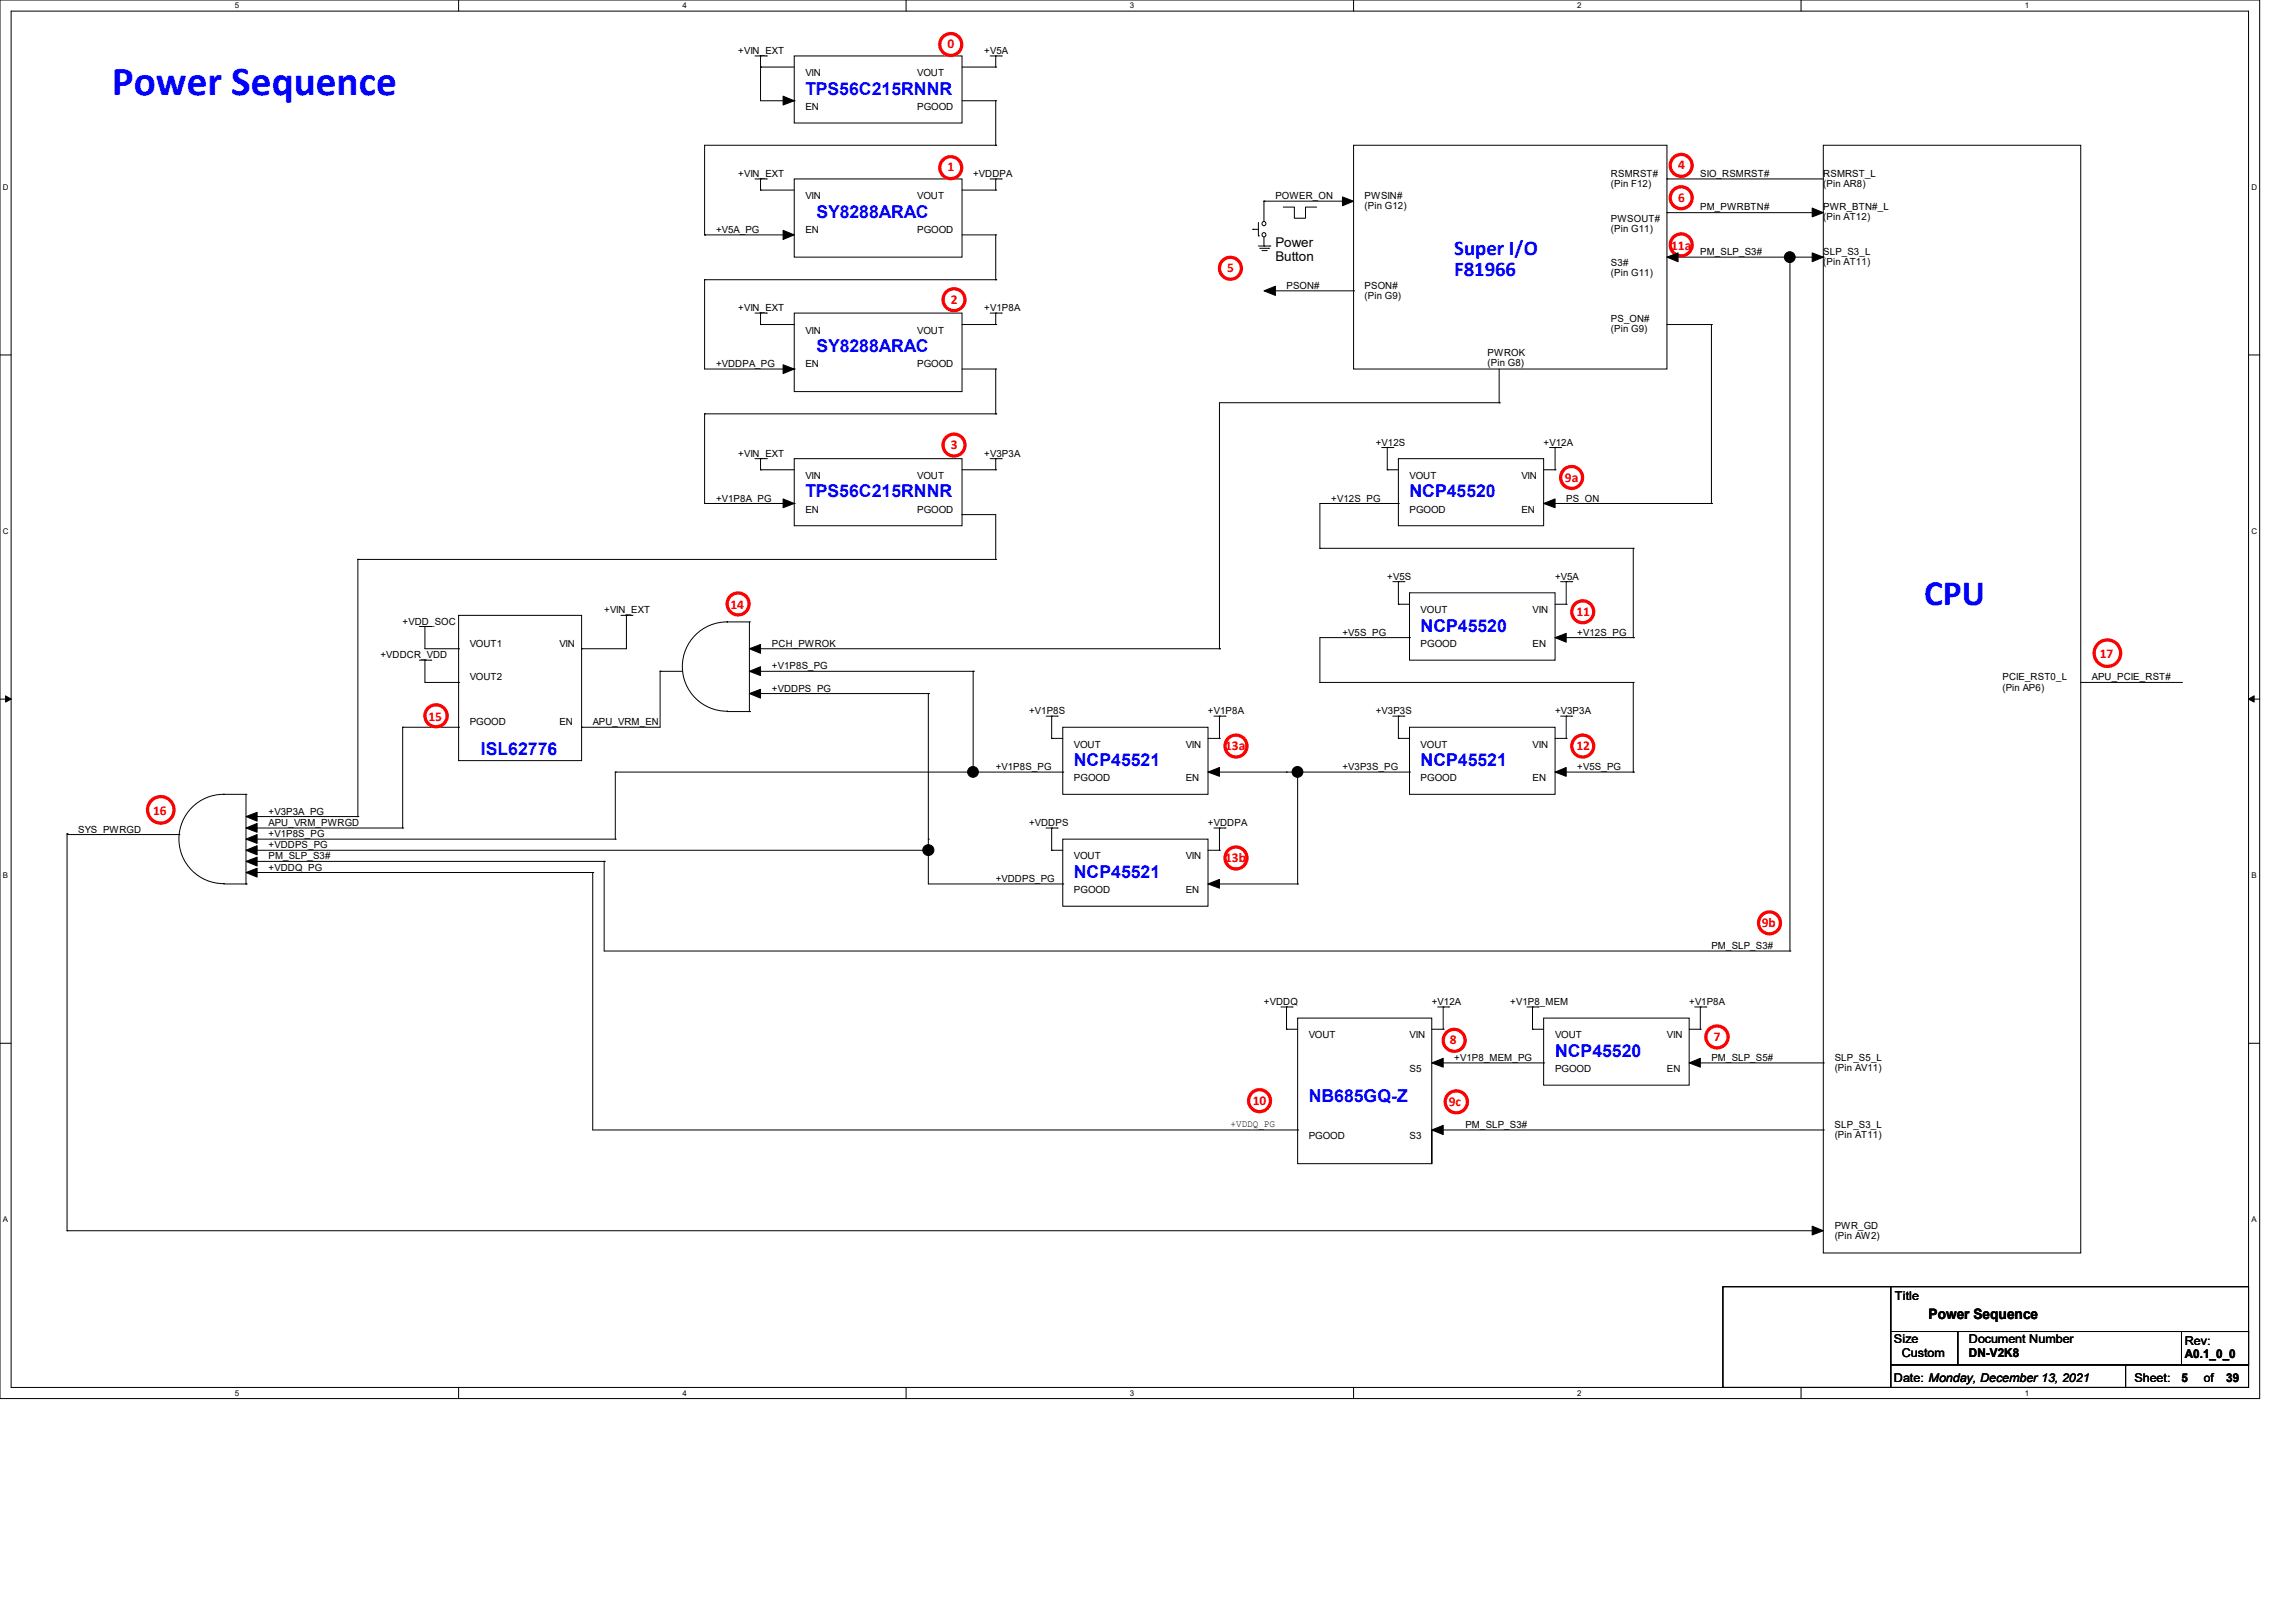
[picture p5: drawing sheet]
<svg xmlns="http://www.w3.org/2000/svg" width="297mm" height="210mm" viewBox="0 0 297 210" stroke-linecap="round" stroke-linejoin="round" font-family="sans-serif">
<defs><g id="words">
<text font-size="5.3" fill="#00f" x="14.5" y="12.3">Power Sequence</text>
<text font-size="4.6" fill="#00f" x="249" y="78.2">CPU</text>
<g font-size="2.7" fill="#00f">
<text x="188.2" y="33">Super I/O</text>
<text x="188.2" y="35.7">F81966</text>
</g>
<g font-size="2.3" fill="#00f">
<text x="104.2" y="12.2">TPS56C215RNNR</text>
<text x="105.7" y="28.2">SY8288ARAC</text>
<text x="105.7" y="45.6">SY8288ARAC</text>
<text x="104.2" y="64.3">TPS56C215RNNR</text>
<text x="182.4" y="64.3">NCP45520</text>
<text x="183.9" y="81.7">NCP45520</text>
<text x="62.2" y="97.7">ISL62776</text>
<text x="139" y="99.1">NCP45521</text>
<text x="183.9" y="99.1">NCP45521</text>
<text x="139" y="113.6">NCP45521</text>
<text x="201.3" y="136.7">NCP45520</text>
<text x="169.4" y="142.5">NB685GQ-Z</text>
</g>
<text font-size="1.9" x="249.6" y="170.6">Power Sequence</text>
<g font-size="1.7" fill="#f00">
<text x="122.6" y="6.3">0</text>
<text x="122.6" y="22.2">1</text>
<text x="217.2" y="21.9">4</text>
<text x="217.2" y="26.1">6</text>
<text x="158.8" y="35.2">5</text>
<text x="216.3" y="32.3">11a</text>
<text x="123.1" y="39.3">2</text>
<text x="123.1" y="58.1">3</text>
<text x="202.5" y="62.3">9a</text>
<text x="94.5" y="78.8">14</text>
<text x="204" y="79.7">11</text>
<text x="271.7" y="85.2">17</text>
<text x="55.5" y="93.3">15</text>
<text x="158.5" y="97.1">13a</text>
<text x="204" y="97.1">12</text>
<text x="19.8" y="105.5">16</text>
<text x="158.5" y="111.5">13b</text>
<text x="228" y="119.9">9b</text>
<text x="187.6" y="135.1">8</text>
<text x="221.8" y="134.7">7</text>
<text x="162.1" y="143">10</text>
<text x="187.5" y="143.1">9c</text>
</g>
<g font-size="1.7">
<text x="165.1" y="32">Power</text>
<text x="165.1" y="33.8">Button</text>
</g>
<g font-size="1.6">
<text x="245.1" y="173.7">Size</text>
<text x="245.2" y="168.2">Title</text>
<text x="254.8" y="173.7">Document Number</text>
<text x="282.7" y="174">Rev:</text>
<text x="245.1" y="178.8">Date: Monday, December 13, 2021</text>
<text x="246.1" y="175.6">Custom</text>
<text x="254.8" y="175.6">DN-V2K8</text>
<text x="276.2" y="178.8">Sheet:</text>
<text x="282.3" y="178.8">5</text>
<text x="282.7" y="175.8">A0.1_0_0</text>
<text x="285.2" y="178.8">of</text>
<text x="288.1" y="178.8">39</text>
</g>
<g font-size="1.3">
<text x="95.5" y="7">+VIN_EXT</text>
<text x="104.2" y="9.9">VIN</text>
<text x="118.7" y="9.9">VOUT</text>
<text x="127.4" y="7">+V5A</text>
<text x="104.2" y="14.2">EN</text>
<text x="118.7" y="14.2">PGOOD</text>
<text x="95.5" y="22.9">+VIN_EXT</text>
<text x="125.9" y="22.9">+VDDPA</text>
<text x="208.5" y="22.9">RSMRST#</text>
<text x="220" y="22.9">SIO_RSMRST#</text>
<text x="236" y="22.9">RSMRST_L</text>
<text x="104.2" y="25.8">VIN</text>
<text x="118.7" y="25.8">VOUT</text>
<text x="165.1" y="25.8">POWER_ON</text>
<text x="176.6" y="25.8">PWSIN#</text>
<text x="176.6" y="27.1">(Pin G12)</text>
<text x="208.5" y="28.7">PWSOUT#</text>
<text x="208.5" y="24.2">(Pin F12)</text>
<text x="220" y="27.2">PM_PWRBTN#</text>
<text x="236" y="27.2">PWR_BTN#_L</text>
<text x="236" y="28.5">(Pin AT12)</text>
<text x="236" y="24.2">(Pin AR8)</text>
<text x="92.7" y="30.1">+V5A_PG</text>
<text x="104.2" y="30.1">EN</text>
<text x="118.7" y="30.1">PGOOD</text>
<text x="208.5" y="34.5">S3#</text>
<text x="208.5" y="35.8">(Pin G11)</text>
<text x="208.5" y="30">(Pin G11)</text>
<text x="220" y="33">PM_SLP_S3#</text>
<text x="236" y="33">SLP_S3_L</text>
<text x="236" y="34.3">(Pin AT11)</text>
<text x="95.5" y="40.3">+VIN_EXT</text>
<text x="127.4" y="40.3">+V1P8A</text>
<text x="166.5" y="37.4">PSON#</text>
<text x="176.6" y="37.4">PSON#</text>
<text x="176.6" y="38.7">(Pin G9)</text>
<text x="208.5" y="41.7">PS_ON#</text>
<text x="92.7" y="47.5">+VDDPA_PG</text>
<text x="104.2" y="43.2">VIN</text>
<text x="104.2" y="47.5">EN</text>
<text x="118.7" y="47.5">PGOOD</text>
<text x="118.7" y="43.2">VOUT</text>
<text x="192.5" y="46.1">PWROK</text>
<text x="192.5" y="47.4">(Pin G8)</text>
<text x="208.5" y="43">(Pin G9)</text>
<text x="95.5" y="59.1">+VIN_EXT</text>
<text x="127.4" y="59.1">+V3P3A</text>
<text x="178" y="57.7">+V12S</text>
<text x="199.8" y="57.7">+V12A</text>
<text x="92.7" y="64.9">+V1P8A_PG</text>
<text x="104.2" y="62">VIN</text>
<text x="118.7" y="62">VOUT</text>
<text x="172.3" y="64.9">+V12S_PG</text>
<text x="182.4" y="62">VOUT</text>
<text x="196.9" y="62">VIN</text>
<text x="202.7" y="64.9">PS_ON</text>
<text x="104.2" y="66.3">EN</text>
<text x="118.7" y="66.3">PGOOD</text>
<text x="182.4" y="66.3">PGOOD</text>
<text x="196.9" y="66.3">EN</text>
<text x="179.5" y="75">+V5S</text>
<text x="201.2" y="75">+V5A</text>
<text x="52.1" y="80.8">+VDD_SOC</text>
<text x="60.8" y="83.7">VOUT1</text>
<text x="72.4" y="83.7">VIN</text>
<text x="78.2" y="79.4">+VIN_EXT</text>
<text x="99.9" y="83.7">PCH_PWROK</text>
<text x="173.7" y="82.3">+V5S_PG</text>
<text x="183.9" y="79.4">VOUT</text>
<text x="183.9" y="83.7">PGOOD</text>
<text x="198.3" y="83.7">EN</text>
<text x="198.3" y="79.4">VIN</text>
<text x="204.1" y="82.3">+V12S_PG</text>
<text x="49.2" y="85.1">+VDDCR_VDD</text>
<text x="60.8" y="88.1">VOUT2</text>
<text x="99.9" y="86.6">+V1P8S_PG</text>
<text x="99.9" y="89.5">+VDDPS_PG</text>
<text x="259.2" y="88.1">PCIE_RST0_L</text>
<text x="259.2" y="89.4">(Pin AP6)</text>
<text x="270.7" y="88.1">APU_PCIE_RST#</text>
<text x="60.8" y="93.9">PGOOD</text>
<text x="72.4" y="93.9">EN</text>
<text x="76.7" y="93.8">APU_VRM_EN</text>
<text x="133.2" y="92.4">+V1P8S</text>
<text x="156.3" y="92.4">+V1P8A</text>
<text x="178" y="92.4">+V3P3S</text>
<text x="201.2" y="92.4">+V3P3A</text>
<text x="128.9" y="99.6">+V1P8S_PG</text>
<text x="139" y="96.7">VOUT</text>
<text x="139" y="101.1">PGOOD</text>
<text x="153.5" y="101.1">EN</text>
<text x="153.5" y="96.7">VIN</text>
<text x="173.7" y="99.6">+V3P3S_PG</text>
<text x="183.9" y="101.1">PGOOD</text>
<text x="183.9" y="96.7">VOUT</text>
<text x="198.3" y="96.7">VIN</text>
<text x="198.3" y="101.1">EN</text>
<text x="204.1" y="99.6">+V5S_PG</text>
<text x="10.1" y="107.7">SYS_PWRGD</text>
<text x="34.8" y="105.4">+V3P3A_PG</text>
<text x="34.8" y="106.8">APU_VRM_PWRGD</text>
<text x="133.2" y="106.8">+VDDPS</text>
<text x="156.3" y="106.8">+VDDPA</text>
<text x="34.8" y="112.6">+VDDQ_PG</text>
<text x="34.8" y="111.2">PM_SLP_S3#</text>
<text x="34.8" y="108.3">+V1P8S_PG</text>
<text x="34.8" y="109.8">+VDDPS_PG</text>
<text x="139" y="111.2">VOUT</text>
<text x="153.5" y="111.2">VIN</text>
<text x="128.9" y="114.1">+VDDPS_PG</text>
<text x="139" y="115.6">PGOOD</text>
<text x="153.5" y="115.6">EN</text>
<text x="221.5" y="122.8">PM_SLP_S3#</text>
<text x="163.6" y="130">+VDDQ</text>
<text x="185.3" y="130">+V12A</text>
<text x="195.4" y="130">+V1P8_MEM</text>
<text x="218.6" y="130">+V1P8A</text>
<text x="169.4" y="134.4">VOUT</text>
<text x="182.4" y="134.4">VIN</text>
<text x="188.2" y="137.3">+V1P8_MEM_PG</text>
<text x="201.3" y="134.4">VOUT</text>
<text x="215.7" y="134.4">VIN</text>
<text x="221.5" y="137.3">PM_SLP_S5#</text>
<text x="237.4" y="137.3">SLP_S5_L</text>
<text x="182.4" y="138.7">S5</text>
<text x="201.3" y="138.7">PGOOD</text>
<text x="215.7" y="138.7">EN</text>
<text x="237.4" y="138.6">(Pin AV11)</text>
<text x="159.3" y="145.8">+VDDQ_PG</text>
<text x="169.4" y="147.4">PGOOD</text>
<text x="182.4" y="147.4">S3</text>
<text x="189.6" y="146">PM_SLP_S3#</text>
<text x="237.4" y="146">SLP_S3_L</text>
<text x="237.4" y="147.3">(Pin AT11)</text>
<text x="237.4" y="159">PWR_GD</text>
<text x="237.4" y="160.3">(Pin AW2)</text>
</g>
<g font-size="1">
<text x="30.4" y="1.1">5</text>
<text x="88.3" y="1.1">4</text>
<text x="146.2" y="1.1">3</text>
<text x="204.1" y="1.1">2</text>
<text x="262" y="1.1">1</text>
<text x=".4" y="24.6">D</text>
<text x="291.4" y="24.6">D</text>
<text x=".4" y="69">C</text>
<text x="291.4" y="69">C</text>
<text x=".4" y="113.6">B</text>
<text x="291.4" y="113.6">B</text>
<text x=".4" y="158.1">A</text>
<text x="291.4" y="158.1">A</text>
<text x="30.4" y="180.6">5</text>
<text x="88.3" y="180.6">4</text>
<text x="146.2" y="180.6">3</text>
<text x="204.1" y="180.6">2</text>
<text x="262" y="180.6">1</text>
</g>
</g></defs>
<path d="M0 0h292.4v181h-292.4zM1.4 1.4h289.6v178.1h-289.6z" fill="none" stroke="#000" stroke-width=".13"/>
<g fill="#fff">
<path d="M30.4 .2h.5v1.1h-.5z"/>
<path d="M30.4 179.7h.5v1.1h-.5z"/>
</g>
<path d="M59.4 0v1.4M59.4 179.5v1.5" fill="none" stroke="#000" stroke-width=".13"/>
<g fill="#fff">
<path d="M88.3 .2h.6v1.1h-.6z"/>
<path d="M88.3 179.7h.6v1.1h-.6z"/>
</g>
<path d="M117.3 0v1.4M117.3 179.5v1.5" fill="none" stroke="#000" stroke-width=".13"/>
<g fill="#fff">
<path d="M146.2 .2h.6v1.1h-.6z"/>
<path d="M146.2 179.7h.6v1.1h-.6z"/>
</g>
<path d="M175.2 0v1.4M175.2 179.5v1.5" fill="none" stroke="#000" stroke-width=".13"/>
<g fill="#fff">
<path d="M204.1 .2h.6v1.1h-.6z"/>
<path d="M204.1 179.7h.6v1.1h-.6z"/>
</g>
<path d="M233.1 0v1.4M233.1 179.5v1.5" fill="none" stroke="#000" stroke-width=".13"/>
<g fill="#fff">
<path d="M262 .2h.6v1.1h-.6z"/>
<path d="M262 179.7h.6v1.1h-.6z"/>
<path d="M.4 23.7h.7v1.1h-.7z"/>
<path d="M291.4 23.7h.7v1.1h-.7z"/>
<path d="M.4 68.2h.7v1.1h-.7z"/>
<path d="M291.4 68.2h.7v1.1h-.7z"/>
</g>
<path d="M0 45.9h1.4M291 45.9h1.4" fill="none" stroke="#000" stroke-width=".13"/>
<g fill="#fff">
<path d="M.4 112.7h.7v1.1h-.7z"/>
<path d="M291.4 112.7h.7v1.1h-.7z"/>
</g>
<path d="M0 90.5h1.4M291 90.5h1.4" fill="none" stroke="#000" stroke-width=".13"/>
<path d="M.7 90l.7 .5-.7 .3zM291 90.5l.7-.5v.8z" fill="#000" stroke="#000" stroke-width=".13"/>
<g fill="#fff">
<path d="M.4 157.2h.6v1.2h-.6z"/>
<path d="M291.4 157.2h.6v1.2h-.6z"/>
</g>
<g fill="none" stroke="#000" stroke-width=".13">
<path d="M97.7 7.2h1.5M98.4 7.2h.1M98.4 8.7h.1M98.4 7.2v5.8h4.4M98.4 8.7h4.4M99.2 7.2h.1M102.8 7.2h21.7v8.7h-21.7zM102.8 13h.1M124.5 8.7h4.4M124.5 13h4.4M128.1 7.2h1.5M128.9 7.2h.1"/>
<path d="M128.9 8.7h.1M128.9 13h.1M128.9 18.8h.1M128.9 7.2v1.5M128.9 13v5.8M128.9 18.8h-37.7v11.6M129.6 7.2h.1M175.2 18.8h40.5v29h-40.5zM236 18.8h33.3v143.3h-33.3zM91.2 36.2h.1M91.2 30.4h.1M91.2 36.2v11.6h11.6"/>
<path d="M91.2 30.4h11.6M91.2 36.2h37.7M97.7 23.2h1.5M98.4 23.2h.1M98.4 24.6h.1M98.4 23.2v1.4M98.4 24.6h4.4M99.2 23.2h.1M102.8 23.2h21.7v10.1h-21.7zM124.5 24.6h4.4M124.5 30.4h4.4M128.1 23.2h1.5"/>
<path d="M128.9 23.2h.1M128.9 24.6h.1M128.9 30.4h.1M128.9 36.2h.1M128.9 23.2v1.4M128.9 30.4v5.8M129.6 23.2h.1M162.1 29.7h.1M162.1 29.7h.8M162.9 30.5h.1M162.9 28.8v1.7M162.9 31.8h1.4"/>
<path d="M163 32.1h1.2M163.3 32.4h.6M163.6 26h.1M163.6 31.8h.1M163.6 26v2.7M163.6 30.7v1.1M163.6 26h11.2M163.9 32.4h.1M164.2 32.1h.1M164.3 31.8h.1M165.1 37.6h10.1M166.1 26.8h1.4v1.4h1.5v-1.4h1.4"/>
<path d="M175.2 37.6h.1M215.7 23.2h.1M215.7 27.5h.1M215.7 23.2h20.3M215.7 27.5h20.3M215.7 33.3h20.3M231.6 33.3h.1M231.6 33.3v89.8M236 33.3h.1M91.2 53.6h.1M91.2 53.6v11.6h11.6M91.2 53.6h37.7"/>
<path d="M97.7 40.5h1.5M97.7 59.4h1.5M98.4 40.5h.1M98.4 42h.1M98.4 59.4h.1M98.4 40.5v1.5M98.4 59.4v1.4M98.4 42h4.4M99.2 40.5h.1M99.2 59.4h.1M102.8 40.5h21.7v10.2h-21.7zM102.8 59.4h21.7v8.6h-21.7z"/>
<path d="M102.8 47.8h.1M124.5 42h4.4M124.5 47.8h4.4M128.1 40.5h1.5M128.1 59.4h1.5M128.9 40.5h.1M128.9 42h.1M128.9 59.4h.1M128.9 53.6h.1M128.9 47.8h.1M128.9 40.5v1.5M128.9 47.8v5.8"/>
<path d="M128.9 59.4v1.4M129.6 40.5h.1M129.6 59.4h.1M178.8 57.9h1.5M179.5 57.9h.1M179.5 57.9v2.9M180.3 57.9h.1M181 59.4h18.8v8.6h-18.8zM194 52.1h.1M194 52.1h-36.2v31.8M194 47.8v4.3M200.5 57.9h1.5"/>
<path d="M201.3 57.9h.1M201.3 57.9v2.9M202 57.9h.1M215.7 42h5.8M221.5 42h.1M221.5 42v23.2M46.3 72.4h.1M46.3 72.4h82.6M46.3 72.4v33.3M59.4 79.6h15.9v18.8h-15.9zM80.3 79.6h1.5M81.1 79.6h.1"/>
<path d="M81.1 79.6v4.3h-5.8M81.8 79.6h.1M98.4 60.8h.1M98.4 65.2h.1M98.4 60.8h4.4M102.8 65.2h.1M124.5 66.6h.1M124.5 66.6h4.4v5.8M124.5 60.8h4.4M128.9 60.8h.1M128.9 72.4h.1M170.8 71h.1"/>
<path d="M170.8 71h40.6M179.5 60.8h.1M179.5 60.8h1.5M180.3 75.3h1.4M181 65.2h.1M181 75.3h.1M181 78.2h.1M181 65.2h-10.2v5.8M181 75.3v2.9M181 78.2h1.4M181.7 75.3h.1M182.4 76.7h18.9v8.7h-18.9z"/>
<path d="M199.8 60.8h1.5M199.8 65.2h21.7M201.3 60.8h.1M201.3 78.2h1.4M202 75.3h1.4M202.7 75.3h.1M202.7 78.2h.1M202.7 75.3v2.9M203.4 75.3h.1M211.4 71h.1M211.4 71v11.5M221.5 65.2h.1"/>
<path d="M52.1 94.1h.1M52.1 94.1h7.3M52.1 94.1v13M54.3 81.1h1.5M54.3 85.4h1.5M55 81.1h.1M55 85.4h.1M55 81.1v2.8h4.4M55 85.4v2.9h4.4M55.8 81.1h.1M55.8 85.4h.1M59.4 83.9h.1"/>
<path d="M59.4 88.3h.1M59.4 94.1h.1M75.3 83.9h.1M75.3 94.1h.1M79.6 99.9h.1M79.6 99.9h57.9M79.6 99.9v8.7M85.4 86.9h.1M85.4 86.9v7.2h-10.1M85.4 86.9h2.9M94.1 92.1h2.9M97 80.5h-2.8a5.8 5.8 0 0 0-5.9 5.8 5.8 5.8 0 0 0 5.9 5.7h-.1"/>
<path d="M97 80.5h.1M97 92.1h.1M97 80.5v11.6M98.4 83.9h59.4M98.4 89.7h21.7M98.4 86.9h27.5M120.1 89.7h.1M120.1 89.7v24.7h17.4M125.9 86.9h.1M125.9 86.9v13M135.4 92.7h1.4M136.1 92.7h.1"/>
<path d="M136.1 95.5h.1M136.1 95.5h1.4M136.1 92.7v2.8M136.8 92.7h.1M137.5 94.1h18.8v8.7h-18.8zM137.5 99.9h.1M156.3 95.5h1.5M156.3 99.9h26.1M157.1 92.7h1.4M157.8 92.7h.1M157.8 95.5h.1M157.8 83.9h.1"/>
<path d="M157.8 92.7v2.8M158.5 92.7h.1M166.5 99.9h.1M167.9 99.9h.1M167.9 99.9v14.5M170.8 88.3h.1M170.8 88.3h40.6M180.3 92.7h1.4M181 92.7h.1M181 95.5h.1M181 92.7v2.8M181 95.5h1.4"/>
<path d="M181.7 92.7h.1M182.4 94.1h18.9v8.7h-18.9zM182.4 82.5h.1M182.4 99.9h.1M182.4 82.5h-11.6v5.8M201.3 82.5h10.1M201.3 95.5h1.4M201.3 99.9h10.1M202 92.7h1.4M202.7 92.7h.1M202.7 95.5h.1M202.7 92.7v2.8"/>
<path d="M203.4 92.7h.1M211.4 82.5h.1M211.4 88.3h.1M211.4 99.9h.1M211.4 88.3v11.6M269.3 88.3h13M282.3 88.3h.1M8.7 107.9h.1M8.7 107.9v51.4M8.7 108h14.5M23.2 108h.1M29 114.4h2.8"/>
<path d="M31.8 102.8h-2.8a5.8 5.8 0 0 0-5.8 5.8 5.8 5.8 0 0 0 5.8 5.7M31.8 102.8h.1M31.8 114.4h.1M31.8 102.8v11.6M33.3 111.5h44.9M33.3 105.7h13M33.3 112.9h43.4M33.3 107.1h18.8M33.3 110h86.8M33.3 108.6h46.3M46.3 105.7h.1M52.1 107.1h.1"/>
<path d="M76.7 112.9h.1M76.7 112.9v33.3h91.2M78.2 111.5h.1M78.2 111.5v11.6h153.4M79.6 108.6h.1M120.1 110h.1M120.1 108.6h.1M135.4 107.1h1.4M136.1 107.1h.1M136.1 110h.1M136.1 107.1v2.9M136.1 110h1.4"/>
<path d="M136.8 107.1h.1M137.5 108.6h18.8v8.7h-18.8zM137.5 114.4h.1M156.3 114.4h11.6M156.3 110h1.5M157.1 107.1h1.4M157.8 107.1h.1M157.8 110h.1M157.8 107.1v2.9M158.5 107.1h.1M167.9 114.4h.1M0 135h1.4"/>
<path d="M165.8 130.3h1.4M166.5 130.3h.1M166.5 133.2h.1M166.5 130.3v2.9M166.5 133.2h1.4M167.2 130.3h.1M167.9 131.7h17.4v18.9h-17.4zM185.3 133.2h1.5M186.1 130.3h1.4M186.8 130.3h.1M186.8 133.2h.1M186.8 130.3v2.9"/>
<path d="M186.8 137.5h13M187.5 130.3h.1M197.6 130.3h1.5M198.3 130.3h.1M198.3 133.2h.1M198.3 130.3v2.9M198.3 133.2h1.5M199.1 130.3h.1M199.8 131.7h18.8v8.7h-18.8zM199.8 137.5h.1M218.6 133.2h1.4M218.6 137.5h17.4"/>
<path d="M219.3 130.3h1.5M220 130.3h.1M220 133.2h.1M220 130.3v2.9M220.8 130.3h.1M231.6 123.1h.1M236 137.5h.1M291 135h1.4M8.7 159.3h.1M8.7 159.3h225.8M167.9 146.2h.1M186.8 146.2h49.2"/>
<path d="M236 146.2h.1M223 166.5h21.7v13h-21.7zM244.7 172.3h8.7v4.3h-8.7zM244.7 176.6h30.4v2.9h-30.4zM244.7 166.5h46.3v5.8h-46.3zM253.4 172.3h37.6v4.3h-37.6zM275.1 176.6h15.9v2.9h-15.9zM282.3 172.3h8.7v4.3h-8.7z"/>
<circle cx="163.6" cy="30.4" r=".27"/>
<circle cx="163.6" cy="28.9" r=".27"/>
</g>
<g fill="#000" stroke="#000" stroke-width=".13">
<path d="M101.3 12.4l1.5 .6-1.5 .6z" fill-rule="evenodd"/>
<path d="M101.3 29.8l1.5 .6-1.5 .6z" fill-rule="evenodd"/>
<path d="M163.6 37.6l1.5-.6v1.2z" fill-rule="evenodd"/>
<path d="M173.7 25.5l1.5 .5-1.5 .6z" fill-rule="evenodd"/>
<path d="M215.7 33.3l1.5-.6v1.2z" fill-rule="evenodd"/>
<path d="M234.5 26.9l1.5 .6-1.5 .6z" fill-rule="evenodd"/>
<path d="M234.5 32.7l1.5 .6-1.5 .6z" fill-rule="evenodd"/>
<path d="M101.3 47.2l1.5 .6-1.5 .5z" fill-rule="evenodd"/>
<path d="M101.3 64.6l1.5 .6-1.5 .5z" fill-rule="evenodd"/>
<path d="M199.8 65.2l1.5-.6v1.1z" fill-rule="evenodd"/>
<path d="M97 89.7l1.4-.5v1.1z" fill-rule="evenodd"/>
<path d="M97 86.9l1.4-.6v1.1z" fill-rule="evenodd"/>
<path d="M97 83.9l1.4-.5v1.1z" fill-rule="evenodd"/>
<path d="M156.3 99.9l1.5-.6v1.2z" fill-rule="evenodd"/>
<path d="M201.3 82.5l1.4-.5v1.1z" fill-rule="evenodd"/>
<path d="M201.3 99.9l1.4-.6v1.2z" fill-rule="evenodd"/>
<path d="M31.8 105.7l1.5-.6v1.2z" fill-rule="evenodd"/>
<path d="M31.8 111.5l1.5-.6v1.2z" fill-rule="evenodd"/>
<path d="M31.8 110l1.5-.6v1.2z" fill-rule="evenodd"/>
<path d="M31.8 108.6l1.5-.6v1.1z" fill-rule="evenodd"/>
<path d="M31.8 107.1l1.5-.5v1.1z" fill-rule="evenodd"/>
<path d="M31.8 112.9l1.5-.5v1.1z" fill-rule="evenodd"/>
<path d="M156.3 114.4l1.5-.6v1.1z" fill-rule="evenodd"/>
<path d="M185.3 137.5l1.5-.6v1.2z" fill-rule="evenodd"/>
<path d="M218.6 137.5l1.4-.6v1.2z" fill-rule="evenodd"/>
<path d="M185.3 146.2l1.5-.6v1.2l-1.5-.6v4.4z" fill-rule="evenodd"/>
<path d="M234.5 158.7l1.5 .6-1.5 .5z" fill-rule="evenodd"/>
<circle cx="231.6" cy="33.3" r=".7"/>
<circle cx="125.9" cy="99.9" r=".7"/>
<circle cx="167.9" cy="99.9" r=".7"/>
<circle cx="120.2" cy="110" r=".71"/>
</g>
<g fill="none" stroke="#f00" stroke-width=".42">
<circle cx="123" cy="5.8" r="1.42"/>
<circle cx="123" cy="21.7" r="1.42"/>
<circle cx="123.5" cy="38.8" r="1.42"/>
<circle cx="159.2" cy="34.7" r="1.42"/>
<circle cx="217.6" cy="21.4" r="1.42"/>
<circle cx="217.6" cy="31.7" r="1.42"/>
<circle cx="217.6" cy="25.6" r="1.42"/>
<circle cx="123.5" cy="57.6" r="1.42"/>
<circle cx="95.5" cy="78.1" r="1.42"/>
<circle cx="203.4" cy="61.8" r="1.42"/>
<circle cx="204.8" cy="79.2" r="1.42"/>
<circle cx="56.4" cy="92.6" r="1.43"/>
<circle cx="160" cy="96.5" r="1.42"/>
<circle cx="204.8" cy="96.5" r="1.42"/>
<circle cx="272.7" cy="84.5" r="1.71"/>
<circle cx="20.8" cy="104.8" r="1.71"/>
<circle cx="160" cy="111" r="1.42"/>
<circle cx="229" cy="119.4" r="1.42"/>
<circle cx="188.2" cy="134.6" r="1.42"/>
<circle cx="222.2" cy="134.2" r="1.43"/>
<circle cx="163" cy="142.4" r="1.42"/>
<circle cx="188.5" cy="142.6" r="1.43"/>
</g>
<use href="#words"/>
</svg>
